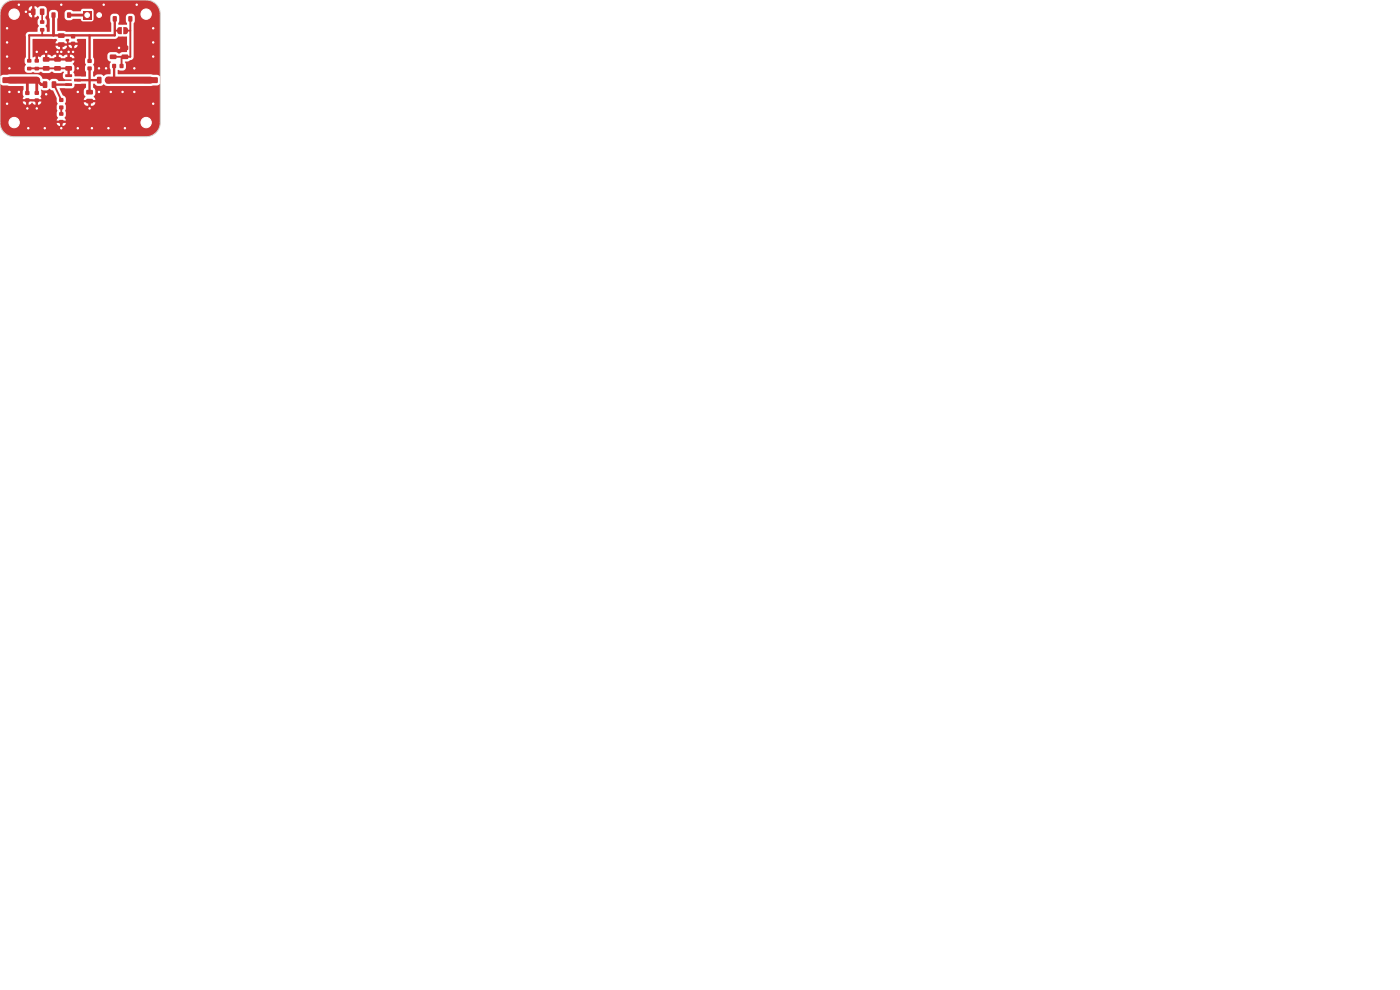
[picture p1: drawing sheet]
<svg xmlns="http://www.w3.org/2000/svg" width="297mm" height="210mm" viewBox="0 0 297 210" stroke-linecap="round" stroke-linejoin="round" font-family="sans-serif">
<path d="M0 0h297v210h-297z" fill="#fff" stroke="#fff" stroke-width=".21"/>
<circle cx="3" cy="26" r="2.2" fill="#c83434" stroke="#c83434" stroke-width=".21"/>
<g fill="#c83434">
<path d="M11.5 14.1l1.3-.1 .1 .3v.5l-.2 .2h-1.1l-.1-.2z"/>
<path d="M11.5 12.2l1.3-.1 .1 .3v.5l-.2 .2h-1.1l-.1-.2z"/>
<path d="M13.9 15.8h1.3l.1 .5h-1.4z"/>
<path d="M13.9 17.7h1.3l.1 .5h-1.4z"/>
<path d="M15.7 16.7h1.4l.1 .5-1.4 .1z"/>
<path d="M12.6 20.8h.8v.8h-.8z"/>
<path d="M12.6 22.4h.8v.8h-.8z"/>
<path d="M20.6 16.3h.7l.2 .1v1.1l-.1 .2h-.6l-.2-.1z"/>
<path d="M22.5 16.3h.7l.2 .1v1.1l-.1 .2h-.6l-.2-.1z"/>
<path d="M.6 16.4h2.9l.2 .2v.9l-.3 .1h-2.7l-.2-.2z"/>
<path d="M.6 19.2h3.4l.2 .2v.9l-.2 .2h-3.3l-.2-.2z"/>
<path d="M.6 13.6l3.4-.1 .2 .3v.9l-.2 .2-3.3-.1-.2-.2z"/>
<path d="M11 2.7h.7v1h-.7z"/>
<path d="M14.3 2.7h.7v1h-.7z"/>
<path d="M5.8 14.2h.8v.7h-.8z"/>
<path d="M5.8 12.6h.8v.6h-.8z"/>
</g>
<circle cx="3" cy="3" r="2.2" fill="#c83434" stroke="#c83434" stroke-width=".21"/>
<g fill="#c83434">
<path d="M9.1 14.1l1.3-.1 .1 .3v.5l-.2 .2h-1.1l-.1-.2z"/>
<path d="M9.1 12.2l1.3-.1 .1 .3v.5l-.2 .2h-1.1l-.1-.2z"/>
<path d="M6.6 1.9l.7-.1 .2 .2v1l-.1 .2h-.6l-.2-.2z"/>
<path d="M8.5 1.9l.7-.1 .2 .2v1l-.1 .2h-.6l-.2-.2z"/>
<path d="M13.9 14.1l1.2-.1 .2 .3v.5l-.3 .2h-1l-.2-.2z"/>
<path d="M13.9 12.2l1.2-.1 .2 .3v.5l-.3 .2h-1l-.2-.2z"/>
<path d="M8.5 6h.9v.7h-.9z"/>
<path d="M8.5 4.3h.9v.7h-.9z"/>
<path d="M23.8 13.6h.8v.8h-.8z"/>
<path d="M25.4 13.6h.8v.8h-.8z"/>
<path d="M26.1 5.8h.7l.3 .3v.7l-.3 .4-.7 .1z"/>
<path d="M25 5.9l.3-.1h.5v1.5l-.5-.1-.3-.1z"/>
<path d="M7.4 19.3h.8v.8h-.8z"/>
<path d="M7.4 20.9h.8v.8h-.8z"/>
<path d="M18.6 14.1h.8v.8h-.8z"/>
<path d="M18.6 12.6h.8v.7h-.8z"/>
<path d="M15.1 7.3h.8v.8h-.8z"/>
<path d="M15.1 8.9h.8v.8h-.8z"/>
<path d="M5.4 19.3h.8v.8h-.8z"/>
<path d="M5.4 20.9h.8v.8h-.8z"/>
<path d="M12.3 7.1h1.3l.1 .2v.6l-.2 .2-1.1-.1-.1-.2z"/>
<path d="M12.3 9h1.3l.1 .2v.6l-.2 .2-1.1-.1-.1-.2z"/>
<path d="M23.3 11.6h1.3l.1 .2v.6l-.2 .2-1.1-.1-.1-.2z"/>
<path d="M23.3 9.7h1.3l.1 .2v.6l-.2 .2-1.1-.1-.1-.2z"/>
<path d="M30.4 16.4h2.9l.2 .2v.9l-.3 .1h-2.7l-.2-.2z"/>
<path d="M29.9 13.6l3.4-.1 .2 .3v.9l-.3 .2-3.2-.1-.2-.2z"/>
<path d="M29.9 19.2h3.4l.2 .2v.9l-.3 .2h-3.2l-.2-.2z"/>
<path d="M7.4 14.2h.8v.7h-.8z"/>
<path d="M7.4 12.6h.8v.6h-.8z"/>
<path d="M12.6 23.8h.8v.7h-.8z"/>
<path d="M12.6 25.5h.8v.7h-.8z"/>
<path d="M18.3 19.1h1.3l.1 .2v.6l-.2 .2-1.1-.1-.1-.2z"/>
<path d="M18.3 21h1.3l.1 .2v.6l-.2 .2-1.1-.1-.1-.2z"/>
<path d="M24 3.5h.7v1h-.7z"/>
<path d="M27.3 3.5h.7v1h-.7z"/>
<path d="M17.6 2.4h1.7v1.7h-1.7z"/>
</g>
<g fill="#c83434" stroke="#c83434" stroke-width=".21">
<circle cx="21" cy="3.2" r=".85"/>
<circle cx="31" cy="3" r="2.2"/>
<circle cx="31" cy="26" r="2.2"/>
</g>
<g fill="#c83434">
<path d="M9.1 17.3l.7-.1 .2 .2v1l-.1 .3h-.6l-.2-.2z"/>
<path d="M11 17.3l.7-.1 .2 .2 .1 1-.2 .3h-.6l-.2-.2z"/>
<path d="M25.8 11.6h1.3l.1 .2v.6l-.2 .2-1.1-.1-.1-.2z"/>
<path d="M25.8 9.7h1.3l.1 .2v.6l-.2 .2-1.1-.1-.1-.2z"/>
</g>
<g fill="#c83434" stroke="#c83434" stroke-width=".21">
<circle cx="32.5" cy="9" r=".3"/>
<circle cx="14.6" cy="11" r=".3"/>
<circle cx="1.5" cy="12" r=".3"/>
<circle cx="13" cy="27.2" r=".3"/>
<circle cx="26" cy="19.5" r=".3"/>
<circle cx="32.5" cy="6" r=".3"/>
<circle cx="12.2" cy="11" r=".3"/>
<circle cx="28.5" cy="14.5" r=".3"/>
<circle cx="1.5" cy="6" r=".3"/>
<circle cx="23.5" cy="19.5" r=".3"/>
<circle cx="9.5" cy="27.2" r=".3"/>
<circle cx="13" cy="1" r=".3"/>
<circle cx="23" cy="27.2" r=".3"/>
<circle cx="1.5" cy="9" r=".3"/>
<circle cx="16.5" cy="27.2" r=".3"/>
<circle cx="1.5" cy="22" r=".3"/>
<circle cx="16.5" cy="14.5" r=".3"/>
<circle cx="4" cy="19.5" r=".3"/>
<circle cx="21" cy="19.5" r=".3"/>
<circle cx="19.5" cy="27.2" r=".3"/>
<circle cx="2" cy="19.5" r=".3"/>
<circle cx="5.5" cy="2.5" r=".3"/>
<circle cx="21" cy="14.5" r=".3"/>
<circle cx="9.8" cy="11" r=".3"/>
<circle cx="13" cy="11" r=".3"/>
<circle cx="4" cy="1" r=".3"/>
<circle cx="7.8" cy="23" r=".3"/>
<circle cx="32.5" cy="12" r=".3"/>
<circle cx="32.5" cy="22" r=".3"/>
<circle cx="6" cy="27.2" r=".3"/>
<circle cx="2" cy="14.5" r=".3"/>
<circle cx="29" cy="1" r=".3"/>
<circle cx="26.5" cy="27.2" r=".3"/>
<circle cx="19" cy="23" r=".3"/>
<circle cx="25.2" cy="10.2" r=".3"/>
<circle cx="7.8" cy="11" r=".3"/>
<circle cx="5.8" cy="23" r=".3"/>
<circle cx="15.5" cy="11" r=".3"/>
<circle cx="22" cy="1" r=".3"/>
<circle cx="16.5" cy="19.5" r=".3"/>
<circle cx="9.8" cy="20" r=".3"/>
<circle cx="22.5" cy="14.5" r=".3"/>
<circle cx="28.5" cy="19.5" r=".3"/>
</g>
<g fill="none" stroke="#c83434" stroke-width=".4">
<path d="M5.5 2.5h1.6M6.2 7.5v5.4M6.2 14.5h8.4M7.8 11v1.9M8.9 6.3v1.2M9.8 11v1.6M11.4 18l1.6 3.2M12.2 11v1.6M13 9.5v1.5M14.6 11v1.6M15.5 9.3v1.7M24 10.2h2.5"/>
<path d="M24.3 6.5h1.1M25.8 12.1v1.9M26.6 6.5h1.1M27.7 4v8.1h-3.7M5.8 21.3v1.7M7.8 21.3v1.7M13 22.8v1.4M13 25.8v1.4M19 21.5v1.5"/>
</g>
<path d="M11.4 18h3.2M13 7.5v.1M14.6 14.5v1.6M15.5 7.5v.2M16.4 17h4.6M19 7.5v5.4M19 14.5v5.1M24.2 14v3M24.3 4v3.5h-18.1" fill="none" stroke="#c83434" stroke-width=".5"/>
<path d="M5.8 17v2.7M9.5 18h-.8l-.9-1v2.7M11.3 3.2v4.3M14.6 3.2h3.9" fill="none" stroke="#c83434" stroke-width=".6"/>
<path d="M2.1 17h5.7M22.9 17h9" fill="none" stroke="#c83434" stroke-width="1.5"/>
<path d="M8.9 2.5v2.2" fill="none" stroke="#c83434" stroke-width=".35"/>
<g fill="#c83434">
<path d="M0 17.9l.6 .2 1.4 .2h3l-.2 1.7 .2 .5-.2 .5h4v-.1a.61 .61 0 0 1 0-.9v-1l.3 .2h.9l.5-.4 .8 .4 .7 1.6 .1 1a.4 .4 0 0 1-.1 .6l.2 1.1-.2 1 .3 .5-.3 .6h2l-.3-.6 .3-.6-.2-.9 .2-.4-.1-.8a.32 .32 0 0 1 0-.6l3.9 .1a.79 .79 0 0 0 1 .7v-.8h.4v.8h.3a.74 .74 0 0 0 .7-.8h-6.3v-1l-.6-.5-.7-1.4h2.6a.93 .93 0 0 0 .7-1h2.3v.8l-.4 .5v.9l.3 .5-.3 .7h2.4l-.3-.7 .3-.5v-.9l-.4-.5v-.8a.34 .34 0 0 1 .3 0 .34 .34 0 0 1 .2 .3l1.2 .1 .5-.3 .4 .3 .5 .1h9.1l1.4-.2 .5-.3 .1 8.2-.2 1a2.99 2.99 0 0 1-1.9 1.9l-.9 .1h-28l-1-.2a2.99 2.99 0 0 1-1.7-1.6l-.3-1.1h12a.69 .69 0 0 0 .7 .6l.1-.6h.5v.6a.69 .69 0 0 0 .7-.6h-14v-4.6h4.8a.71 .71 0 0 0 .8 .7v-.7h.5v.7h.3l.4-.4 .3 .3 .4 .1v-.7h.5v.7a.71 .71 0 0 0 .8-.7h-8.8z"/>
<path d="M.8 1l1-.7 1.2-.3h28l1 .2a2.99 2.99 0 0 1 1.9 1.9l.1 .9v13.1l-.6-.2-1.4-.2h-7v-.9l1.2 .2 .5-.4v-1l-.2-.5 .6-.1 .5-.2a.7 .7 0 0 0 .8-.7v-7.1l.2-.5v-.9a.72 .72 0 0 0-.7-.7l-.8 .1-.3 .3-.1 1.1 .2 .6v.3l-1.8-.1 .2-1.6a.72 .72 0 0 0-.7-.7l-.8 .1-.4 .5v1l.2 .4-.1 1.8h-9.5l-.4-.1h-1.4l.1-3.8h1.4l.1 1.1 .5 .4h.7l.5-.3h1.6l.4 .5 1.9 .1 .4-.4v-2.1l-.3-.2-1.9-.1-.3 .2-.2 .4h-1.6l-.5-.3h-.6l-.5 .3-.2 .4h-1.4a.72 .72 0 0 0-.7-.7l-.8 .1-.4 .5 .1 1.4v2.6h-.6v-.7l-.3-.5 .3-.5v-.6a.91 .91 0 0 1 0-1.3v-1.2a.74 .74 0 0 0-.7-.6h-.7l-.5 .4-.7-.4v2.4l.7-.4 .3 .3-.3 .7v.7l.3 .5-.3 .5v.7l-2 .1a.76 .76 0 0 0-.5 1v4.3l-.3 .5v.6l.3 .5-.3 .5 .2 1 .5 .3 .7-.1 .4-.1 .4 .1 .7 .1 .6-.3 .6 .3h1.1l.3-.2a.56 .56 0 0 1 .9 .2h1.2l.7-.3 .1 .2-.3 .4 .2 .8 .4 .2 1.2 .1 .1 .2-2.7 .1-.7-.5h-.8l-.5 .4-.5-.4h-1a1.25 1.25 0 0 0-1.1-1h-5.9l-1.4 .2-.5 .3-.1-.1v-13.3h6.1v.2a.73 .73 0 0 0 .7 .7v-.9h-6.8l.2-.8h5.9v.2h.7v-.9a.73 .73 0 0 0-.7 .7h-5.9z"/>
<path d="M6.9 8.3h5l.2 .2-.3 .7h2.4l-.3-.7 .2-.2h.4l.2 .1-.2 .6h2l-.2-.5 .1-.2h1.8v3.9l-.2 .5 .1 .8a.39 .39 0 0 1-.1 .6v.8l.2 .4v.9h-2.3l-.1-.6a.44 .44 0 0 1 0-.7v-.8l-.4-.6 .4-.6h-5.9l-.1-.3-.2-.1-.1-.9h.5v.8h1.9v-.8h.5v.8h1.9v-.8h.5v.8h1a.78 .78 0 0 0-1-.8h-.9l-.6 .3a1.49 1.49 0 0 0-1.6-.3l-.8 .4a1.46 1.46 0 0 0-1.6-.4l-.4 .2-.3 .3-.6-.1v.9h-.4l-.1-.9-.6 .1v-2.4h4.9a.78 .78 0 0 0 .9 .8l.1-.8h.5v.8a.78 .78 0 0 0 .9-.8h-7.3v-.2h7.6a.71 .71 0 0 0 .8 .7v-.7h.5v.7a.71 .71 0 0 0 .7-.7h-9.6z"/>
<path d="M19.8 8.3h4.6l.7-.6 1.8 .1v3.2l-1.2 .1a.68 .68 0 0 1-1.1 0l-1.1-.1-.4 .2-.3 .4v.8a.91 .91 0 0 0 .7 .7l-.2 .6 .1 2-.9 .1-.5 .3-.5-.3-1.2 .1a.34 .34 0 0 1-.2 .3 .34 .34 0 0 1-.3 0l.2-2.1a.57 .57 0 0 1 0-.8v-.7l-.2-.4z"/>
</g>
<path d="M.9 .9a3 3 0 0 1 2.1-.9h28a3 3 0 0 1 3 3v23a3 3 0 0 1-3 3h-28a3 3 0 0 1-3-3v-23a3 3 0 0 1 .9-2.1z" fill="none" stroke="#d0d2cd" stroke-width=".21"/>
<g fill="#fff" stroke="#fff" stroke-width=".21">
<circle cx="32.5" cy="9" r=".15"/>
<circle cx="14.6" cy="11" r=".15"/>
<circle cx="1.5" cy="12" r=".15"/>
<circle cx="13" cy="27.2" r=".15"/>
<circle cx="26" cy="19.5" r=".15"/>
<circle cx="32.5" cy="6" r=".15"/>
<circle cx="12.2" cy="11" r=".15"/>
<circle cx="28.5" cy="14.5" r=".15"/>
<circle cx="1.5" cy="6" r=".15"/>
<circle cx="23.5" cy="19.5" r=".15"/>
<circle cx="9.5" cy="27.2" r=".15"/>
<circle cx="13" cy="1" r=".15"/>
<circle cx="23" cy="27.2" r=".15"/>
<circle cx="1.5" cy="9" r=".15"/>
<circle cx="16.5" cy="27.2" r=".15"/>
<circle cx="1.5" cy="22" r=".15"/>
<circle cx="16.5" cy="14.5" r=".15"/>
<circle cx="4" cy="19.5" r=".15"/>
<circle cx="21" cy="19.5" r=".15"/>
<circle cx="19.5" cy="27.2" r=".15"/>
<circle cx="2" cy="19.5" r=".15"/>
<circle cx="5.5" cy="2.5" r=".15"/>
<circle cx="21" cy="14.5" r=".15"/>
<circle cx="9.8" cy="11" r=".15"/>
<circle cx="13" cy="11" r=".15"/>
<circle cx="4" cy="1" r=".15"/>
<circle cx="7.8" cy="23" r=".15"/>
<circle cx="32.5" cy="12" r=".15"/>
<circle cx="32.5" cy="22" r=".15"/>
<circle cx="6" cy="27.2" r=".15"/>
<circle cx="2" cy="14.5" r=".15"/>
<circle cx="29" cy="1" r=".15"/>
<circle cx="26.5" cy="27.2" r=".15"/>
<circle cx="19" cy="23" r=".15"/>
<circle cx="25.2" cy="10.1" r=".15"/>
<circle cx="7.8" cy="11" r=".15"/>
<circle cx="5.8" cy="23" r=".15"/>
<circle cx="15.5" cy="11" r=".15"/>
<circle cx="22" cy="1" r=".15"/>
<circle cx="16.5" cy="19.5" r=".15"/>
<circle cx="9.8" cy="20" r=".15"/>
<circle cx="22.5" cy="14.5" r=".15"/>
<circle cx="28.5" cy="19.5" r=".15"/>
<circle cx="3" cy="26" r="1.1"/>
<circle cx="3" cy="3" r="1.1"/>
<circle cx="18.5" cy="3.2" r=".5"/>
<circle cx="21" cy="3.2" r=".5"/>
<circle cx="31" cy="3" r="1.1"/>
<circle cx="31" cy="26" r="1.1"/>
</g>
</svg>
